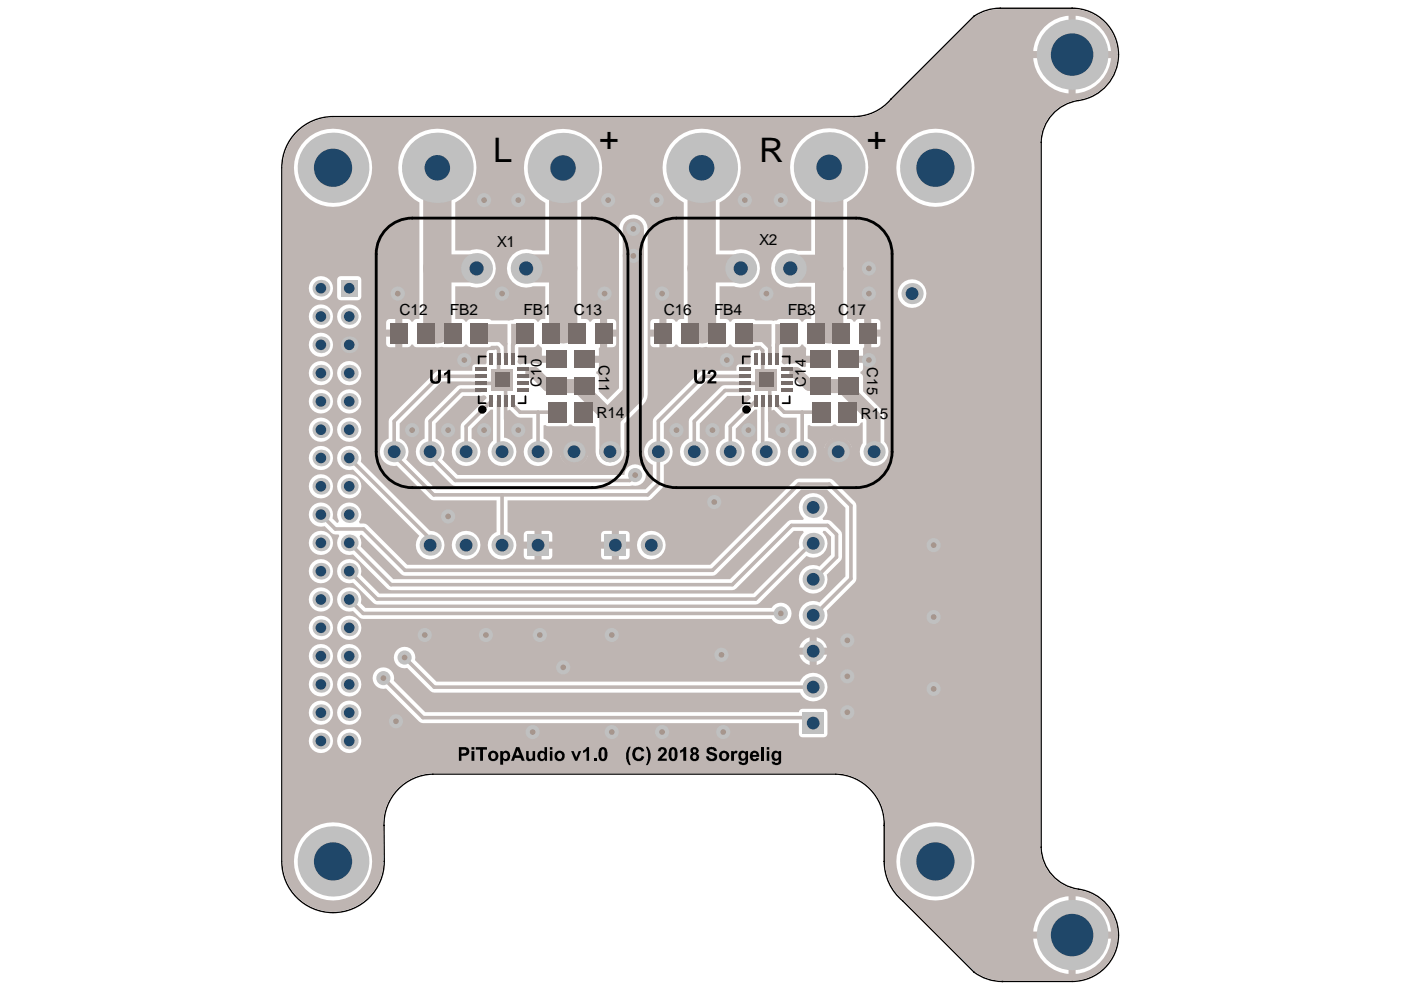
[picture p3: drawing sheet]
<svg xmlns="http://www.w3.org/2000/svg" width="297mm" height="210mm" viewBox="0 0 297 210" stroke-linecap="round" stroke-linejoin="round" font-family="sans-serif">
<defs><g id="words">
<g font-size="7.2">
<text x="104.5" y="34.4">L</text>
<text x="127" y="31.8">+</text>
<text x="160.9" y="34.4">R</text>
<text x="183.8" y="31.8">+</text>
</g>
<g font-size="3.2">
<text x="105.3" y="52.3">X1</text>
<text x="160.9" y="52">X2</text>
<text x="84.7" y="66.8">C12</text>
<text x="95.4" y="66.8">F</text>
<text x="97.4" y="66.8">B2</text>
<text x="111" y="66.8">FB1</text>
<text x="121.7" y="66.8">C13</text>
<text x="140.7" y="66.8">C16</text>
<text x="151.4" y="66.8">F</text>
<text x="153.4" y="66.8">B4</text>
<text x="167" y="66.8">FB3</text>
<text x="177.7" y="66.8">C17</text>
<text x="127" y="77.3" transform="rotate(90 127 77.3)">C11</text>
<text x="183.8" y="77.9" transform="rotate(90 183.8 77.9)">C15</text>
<text x="114.8" y="82.1" transform="rotate(-90 114.8 82.1)">C10</text>
<text x="170.9" y="82.1" transform="rotate(-90 170.9 82.1)">C14</text>
<text x="126.4" y="88.6">R14</text>
<text x="182.4" y="88.9">R15</text>
</g>
</g></defs>
<g fill="none" stroke="#000" stroke-width=".3">
<path d="M206.5 3.5l-17.6 17.5M206.5 3.5h.1M212.1 1.7a10 10 0 0 0-5.6 1.8M212.1 1.7h-.1M212.1 1.7h15.2M227.3 1.7h.1M227.3 1.7a9.8 9.8 0 0 1 9.8 9.9M237.1 11.6h.1M237.1 11.6a9.8 9.8 0 0 1-8.4 9.7M181 24.7h.1M181 24.7h-110.4a10.9 10.9 0 0 0-10.8 10.9v147a10.9 10.9 0 0 0 10.8 10.9 10.9 10.9 0 0 0 10.9-10.9M188.9 21.1a10.3 10.3 0 0 1-7.9 3.6"/>
<path d="M188.9 21v.1M188.9 21h.1M228.7 21.3a9.2 9.2 0 0 0-8 8.9v149.4M228.7 21.3h.1M81.4 175h.1M81.4 175l.1 7.6M91.8 164.1h85.4M91.8 164.1a10.6 10.6 0 0 0-10.4 10.9M91.8 164.1h.1M177.2 164.1h.1M177.2 164.1a10.6 10.6 0 0 1 10.3 10.9M187.5 175v7.6"/>
<path d="M187.5 175h.1M220.7 179.6a9.2 9.2 0 0 0 8 8.9 9.8 9.8 0 0 1 8.4 9.8M220.7 179.6h.1M81.5 182.6h.1M187.5 182.6h.1M187.5 182.6a10.9 10.9 0 0 0 3.9 8.4l15.1 15.1M237.1 198.3h.1M237.1 198.3a9.8 9.8 0 0 1-9.8 9.8M206.5 206.1a9.8 9.8 0 0 0 5.9 2M206.5 206.1h.1M212.4 208.1h.1M212.4 208.1h14.9"/>
<path d="M227.3 208.1h.1"/>
</g>
<g fill="#a6968d">
<circle cx="119.4" cy="141.5" r=".6"/>
<circle cx="95" cy="109.5" r=".6"/>
<circle cx="85.8" cy="139.4" r=".6"/>
<circle cx="134.7" cy="100.7" r=".6"/>
<circle cx="173.9" cy="81.9" r=".6"/>
<circle cx="117.9" cy="81.8" r=".6"/>
<circle cx="117.9" cy="76.3" r=".6"/>
<circle cx="124" cy="76.3" r=".6"/>
<circle cx="173.9" cy="76.3" r=".6"/>
<circle cx="180" cy="76.3" r=".6"/>
<circle cx="184.2" cy="70.6" r=".6"/>
<circle cx="84.3" cy="70.6" r=".6"/>
<circle cx="128.2" cy="70.6" r=".6"/>
<circle cx="140.4" cy="70.6" r=".6"/>
<circle cx="165.5" cy="130.1" r=".6"/>
<circle cx="153.3" cy="155.2" r=".6"/>
<circle cx="134.3" cy="54.2" r=".6"/>
<circle cx="134.3" cy="48.5" r=".6"/>
<circle cx="84" cy="152.9" r=".6"/>
<circle cx="81.3" cy="143.8" r=".6"/>
<circle cx="129.7" cy="134.6" r=".6"/>
<circle cx="114.5" cy="134.6" r=".6"/>
<circle cx="103" cy="134.6" r=".6"/>
<circle cx="90.1" cy="134.6" r=".6"/>
<circle cx="153" cy="138.8" r=".6"/>
<circle cx="184.2" cy="76.3" r=".6"/>
<circle cx="106.4" cy="62.2" r=".6"/>
<circle cx="162.5" cy="62.2" r=".6"/>
<circle cx="112.9" cy="155.2" r=".6"/>
<circle cx="140.4" cy="155.2" r=".6"/>
<circle cx="129.7" cy="155.2" r=".6"/>
<circle cx="106.4" cy="80.5" r=".6"/>
<circle cx="162.5" cy="80.5" r=".6"/>
<circle cx="98.4" cy="76.3" r=".6"/>
<circle cx="87.4" cy="91.2" r=".6"/>
<circle cx="95" cy="91.2" r=".6"/>
<circle cx="102.6" cy="91.2" r=".6"/>
<circle cx="109.9" cy="91.2" r=".6"/>
<circle cx="154.1" cy="76.3" r=".6"/>
<circle cx="143.4" cy="91.2" r=".6"/>
<circle cx="151.1" cy="91.2" r=".6"/>
<circle cx="158.7" cy="91.2" r=".6"/>
<circle cx="165.9" cy="91.2" r=".6"/>
<circle cx="128.2" cy="62.2" r=".6"/>
<circle cx="140.4" cy="62.2" r=".6"/>
<circle cx="102.6" cy="42.4" r=".6"/>
<circle cx="109.9" cy="42.4" r=".6"/>
<circle cx="128.9" cy="42.4" r=".6"/>
<circle cx="139.2" cy="42.4" r=".6"/>
<circle cx="157.9" cy="42.4" r=".6"/>
<circle cx="165.5" cy="42.4" r=".6"/>
<circle cx="197.9" cy="115.6" r=".6"/>
<circle cx="197.9" cy="130.8" r=".6"/>
<circle cx="197.9" cy="146.1" r=".6"/>
<circle cx="179.6" cy="143.4" r=".6"/>
<circle cx="179.6" cy="135.8" r=".6"/>
<circle cx="179.6" cy="151" r=".6"/>
<circle cx="151.4" cy="106.4" r=".6"/>
<circle cx="184.2" cy="56.9" r=".6"/>
<circle cx="184.2" cy="62.2" r=".6"/>
<circle cx="84.3" cy="62.2" r=".6"/>
</g>
<g fill="#beb5b2">
<path d="M109.9 73.6h3.2a.74 .74 0 0 0 .8-.5 1.14 1.14 0 0 1 1 1.2v1.1h3v1.5h-3v.4l-.4 .2a4.1 4.1 0 0 0-2.7-.4l-1.4 .2a.6 .6 0 0 1-.7-.8z"/>
<path d="M108.4 68.7h3v3.8h-2.3v2.7h-.7z"/>
<path d="M102.7 68.7h4.9l-.1 6.2h-.6l-.1-1.4-1.2-1.3h-2.9z"/>
<path d="M158.8 68.7h4.8l-.1 6.1h-.6l-.1-1.5-1.1-1.1h-2.9z"/>
<path d="M164.4 68.7h3v3.8h-2.3v2.3h-.7z"/>
<path d="M165.9 73.6h3.2a.74 .74 0 0 0 .8-.5 1.14 1.14 0 0 1 1 1.2v1.1h3v1.5h-3v.8l-.4 .2a2.87 2.87 0 0 0-2.7-.8l-1.4 .2a.6 .6 0 0 1-.7-.8z"/>
<path d="M63 28a10.6 10.6 0 0 1 7.6-3.1h110.4a10.5 10.5 0 0 0 8-3.7l17.4-17.5a9.3 9.3 0 0 1 5.7-1.8h14.8a9.7 9.7 0 0 1 10 9 9.7 9.7 0 0 1-8.6 10.3 9.3 9.3 0 0 0-7.7 9.4v148.7a9.3 9.3 0 0 0 8.4 9.5 9.7 9.7 0 0 1 7.9 10.3 9.7 9.7 0 0 1-9.6 8.8h-14.9a9 9 0 0 1-6-2.2l-14.9-14.8a10.6 10.6 0 0 1-3.9-8.3v-7.2a10.7 10.7 0 0 0-10.4-11.4h-85.4a10.8 10.8 0 0 0-10.5 11.4v6.9a10.7 10.7 0 0 1-10.5 11 10.7 10.7 0 0 1-10.9-10.7v-147a10.6 10.6 0 0 1 3.1-7.6zM228.1 3.3v7.5h7.4a8.2 8.2 0 0 0-7.4-7.5zM221.4 5.7a8.1 8.1 0 0 0-2.3 5.1h7.5v-7.5a8 8 0 0 0-5.2 2.4zM228.1 12.3v7.5a8.2 8.2 0 0 0 7.4-7.5zM219.1 12.3a8.2 8.2 0 0 0 7.5 7.5v-7.5zM190 35.6a8.3 8.3 0 0 0 16.6 0 8.3 8.3 0 0 0-16.6 0zM62.3 35.6a8.3 8.3 0 0 0 16.6 0 8.3 8.3 0 0 0-16.6 0zM86.9 29.7a8.3 8.3 0 0 0 2 13.2v24.7a1.07 1.07 0 0 0-1.3 .5l-.4 .1a.74 .74 0 0 0-.7-.6h-1.2v6h1.2a.74 .74 0 0 0 .7-.5h.4l.2 .3 .5 .2 4.4 .1 1-.2 4.2 .1 .5-.2 .2-.3h.4a.74 .74 0 0 0 .8 .5h3.8l.6-.3h1.3l.4 .4-.2 .4-.9 .2-1-.1a.61 .61 0 0 0-.6 .6v2.3h-.2v.2h-2.3a.61 .61 0 0 0-.6 .6v.7h-7l-.8 .4-9.6 9.5-.3 .8v3.7a3 3 0 0 0-1.7 3.6 3 3 0 0 0 3.4 2.1l7.4 7.3 13.8 .1v6.7l-.4 .2a3 3 0 0 0-.7 4.6 3 3 0 0 0 4.7-.2 3 3 0 0 0-1.3-4.6v-6.7l30.2-.1 2.9-2.9v-4.6a3 3 0 0 0 1.9-2.7 3 3 0 0 0-1.9-2.8v-3.2l8.9-8.9h6.4v.7h-2.3l-.8 .4-6.5 6.5-.4 .8v3.7l-.3 .1a3 3 0 0 0-.8 4.7 3 3 0 0 0 4.7-.3 3 3 0 0 0-1.2-4.5v-3.2l5.8-5.9h3.8l.7-.1 .3 .2 .2 .4-5.4 5.6-.1 3-.4 .1a3 3 0 0 0-.8 4.7 3 3 0 0 0 4.8-.3 3 3 0 0 0-1.3-4.5v-2.1l4-4.1h.5v6.6a3 3 0 0 0 .2 4.8 3 3 0 0 0 4.6-1.3 3 3 0 0 0-2.4-4.1v-5.8l1.2-.2 1.7 1.7 3.1 .1v4.4l-.3 .1a3 3 0 0 0-.8 4.7 3 3 0 0 0 4.7-.3 3 3 0 0 0-1.3-4.5v-2.8l.4-.1 .6 .3h3.9l.7-.4h.4l.6 .4h3.9a.74 .74 0 0 0 .7-.7l.5-.1v4.4a3 3 0 0 0 .5 4.1 3 3 0 0 0 4.2-.3 3 3 0 0 0-.1-4.2l-.1-5.8-.6-1-3.8-3.8v-3.1a.74 .74 0 0 0-.6-.7v-.4l.5-.4 .1-1.5h-3v-1.5h3l-.1-1.4 .3-.4v-6l-1.4 .1-.5 .5h-.4a.74 .74 0 0 0-.7-.6h-.6v-24.8l1.1-.6a8.3 8.3 0 0 0 1-12.6 8.3 8.3 0 0 0-12.6 1 8.3 8.3 0 0 0 2.9 12.2v10.4h-2.9a4.1 4.1 0 0 0-5.6 3.5 4.1 4.1 0 0 0 5.3 4.1h3.2v6.8l-1.3 .1-.4 .5h-.4a.74 .74 0 0 0-.8-.6h-3.8l-.6 .3-.7 .2-.4-.2h-3.4l-.6-.3h-3.8a.74 .74 0 0 0-.8 .6h-.4l-.4-.5-1.6-.1v-6.9h3.1a4.1 4.1 0 0 0 5.4-3.8 4.1 4.1 0 0 0-5.4-3.8h-3.1v-10.2a8.3 8.3 0 0 0 2.6-12.6 8.3 8.3 0 0 0-12.9 0 8.3 8.3 0 0 0 2.7 12.6v24.7l-1 .1-.4 .5h-.4a.74 .74 0 0 0-.7-.6h-1.2v6h1.2a.74 .74 0 0 0 .7-.5h.4l.2 .3 .5 .2h9.6a.74 .74 0 0 0 .7-.5h.4l.2 .3 .6 .2h3.8l.6-.3h1l.4 .4-.2 .4-.6 .2-1-.1-.5 .2-.1 .4v2.3h-.2v.2h-2.5l-.3 .3-.1 1h-7l-.8 .4-9.5 9.5-.4 .8v3.7l-.3 .1a3 3 0 0 0-1.6 2.9 3 3 0 0 0 1.9 2.5v3.7l-1.6 1.6h-44.4l-6.3-6.4a2.98 2.98 0 0 0-1.4-4.4v-3.2l8.9-8.9h6.4v.7h-2.3l-.8 .4-6.5 6.5-.4 .8v3.7l-.3 .1a3 3 0 0 0-1.4 3.7 3 3 0 0 0 3.5 1.9l3.9 4 .8 .3h37l.5-.1a2.28 2.28 0 0 0 2.9-1.7 2.28 2.28 0 0 0-2-2.7 2.28 2.28 0 0 0-2.5 2.2h-35.4l-3.3-3.3a2.98 2.98 0 0 0-1.3-4.4v-3.2l5.8-5.9h3.7l.8-.1 .3 .2 .2 .4-5.5 5.6v3l-.4 .1a3 3 0 0 0-.8 4.7 3 3 0 0 0 4.8-.3 3 3 0 0 0-1.3-4.5v-2.1l4-4.1h.5v6.6a3 3 0 0 0 .2 4.8 3 3 0 0 0 4.6-1.3 3 3 0 0 0-2.4-4.1v-5.8l1.2-.2 1.7 1.7 3.1 .1v4.4l-.3 .1a3 3 0 0 0-.8 4.7 3 3 0 0 0 4.7-.3 3 3 0 0 0-1.3-4.5v-2.8l.4-.1 .6 .3h3.9l.7-.4h.3l.7 .4 4.1-.1 .4 .3v5.1a3 3 0 0 0 3 3.1 3 3 0 0 0 3.1-3v-6l4-4.1 .5-.6 .4-1.5-.1-35.9a3 3 0 0 0-3.3-2.2 3 3 0 0 0-2.7 3v33.8l-2.4 2.5-1.8-1.8v-3.1l-.2-.5-.4-.2v-.4a.74 .74 0 0 0 .6-.7v-1.2h-3v-1.5h3l-.1-1.4 .3-.4v-6h-1.1a.74 .74 0 0 0-.8 .6h-.4l-.4-.5-1.3-.1v-24.6l1-.7a8.3 8.3 0 0 0 1-12.5 8.3 8.3 0 0 0-12.5 .9 8.3 8.3 0 0 0 2.9 12.3v10.1h-2.7a4.1 4.1 0 0 0-5.4 3.8 4.1 4.1 0 0 0 5.4 3.8h2.7v6.9a1.07 1.07 0 0 0-1.3 .5l-.4 .1a.74 .74 0 0 0-.8-.6h-3.8l-1.4 .4-3.7-.1-.6-.3h-3.8l-.6 .3-.2 .3h-.4a.74 .74 0 0 0-.7-.6h-1.4v-6.9h3.2l.3 .1a4.1 4.1 0 0 0 5.1-4.1 4.1 4.1 0 0 0-5.4-3.6h-3.2v-10.2a8.3 8.3 0 0 0 2.9-12.2 8.3 8.3 0 0 0-12.5-1zM71.7 58.8l-.2 .5v3.6a.78 .78 0 0 0 .8 .8h3.5a.78 .78 0 0 0 .8-.8v-3.6a.78 .78 0 0 0-.8-.8h-3.5zM65.5 61.1a2.57 2.57 0 0 0 5.1 0 2.57 2.57 0 0 0-5.1 0zM190.3 62.3a3 3 0 0 0 6.1 0 3 3 0 0 0-6.1 0zM71.5 67.1a2.57 2.57 0 0 0 5.1 0 2.57 2.57 0 0 0-5.1 0zM65.5 67.1a2.57 2.57 0 0 0 5.1 0 2.57 2.57 0 0 0-5.1 0zM184.7 67.6v2.3h2v-1.5a.78 .78 0 0 0-.8-.8zM128.7 67.6v2.3h2v-1.5a.78 .78 0 0 0-.8-.8zM138.1 67.9l-.2 .5v1.5h1.9v-2.3h-1.2zM82.1 67.9l-.2 .5v1.5h1.9v-2.3h-1.2zM74.8 70.7v1.7h1.7a2.48 2.48 0 0 0-1.7-1.7zM72.2 71.3l-.6 1.1h1.7v-1.7zM184.7 71.4v2.2h1.2a.78 .78 0 0 0 .8-.8v-1.4zM137.9 71.4v1.4a.78 .78 0 0 0 .7 .8h1.2v-2.2zM128.7 71.4v2.2h1.2a.78 .78 0 0 0 .8-.8v-1.4zM81.9 71.4v1.4a.78 .78 0 0 0 .7 .8h1.2v-2.2zM74.8 73.9v1.7a2.48 2.48 0 0 0 1.7-1.7zM71.6 73.9a2.48 2.48 0 0 0 1.7 1.7v-1.7zM65.5 73.1a2.57 2.57 0 0 0 5.1 0 2.57 2.57 0 0 0-5.1 0zM71.5 79.1a2.57 2.57 0 0 0 5.1 0 2.57 2.57 0 0 0-5.1 0zM65.5 79.1a2.57 2.57 0 0 0 5.1 0 2.57 2.57 0 0 0-5.1 0zM71.5 85.1a2.57 2.57 0 0 0 5.1 0 2.57 2.57 0 0 0-5.1 0zM65.5 85.1a2.57 2.57 0 0 0 5.1 0 2.57 2.57 0 0 0-5.1 0zM71.5 91.1a2.57 2.57 0 0 0 5.1 0 2.57 2.57 0 0 0-5.1 0zM65.5 91.1a2.57 2.57 0 0 0 5.1 0 2.57 2.57 0 0 0-5.1 0zM122.4 92.8v2.2h2.2a3 3 0 0 0-2.2-2.2zM178.5 92.8v2.2h2.1a3 3 0 0 0-2.1-2.2zM119.5 93.6l-.4 .7-.3 .7h2.1v-2.2l-.7 .3zM175.6 93.6l-.5 .7-.3 .7h2.2v-2.2l-.8 .3zM178.5 96.5v2.2a3 3 0 0 0 2.1-2.2zM122.4 96.5v2.2a3 3 0 0 0 2.2-2.2zM174.8 96.5a3 3 0 0 0 2.2 2.2v-2.2zM118.8 96.5a3 3 0 0 0 2.1 2.2v-2.2zM65.5 97.1a2.57 2.57 0 0 0 5.1 0 2.57 2.57 0 0 0-5.1 0zM71.5 103.1a2.57 2.57 0 0 0 5.1 0 2.57 2.57 0 0 0-5.1 0zM65.5 103.1a2.57 2.57 0 0 0 5.1 0 2.57 2.57 0 0 0-5.1 0zM114.8 112.6v2.2h2.3v-1.5a.78 .78 0 0 0-.8-.7zM131.2 112.6v2.2h2.3v-1.5a.78 .78 0 0 0-.8-.7zM127.7 112.8l-.3 .5v1.5h2.3v-2.2h-1.5zM111.3 112.8l-.3 .5v1.5h2.3v-2.2h-1.5zM65.5 115.1a2.57 2.57 0 0 0 5.1 0 2.57 2.57 0 0 0-5.1 0zM131.2 116.3v2.3h1.5a.78 .78 0 0 0 .8-.8v-1.5zM127.4 116.3v1.5a.78 .78 0 0 0 .8 .8h1.5v-2.3zM114.8 116.3v2.3h1.5a.78 .78 0 0 0 .8-.8v-1.5zM111 116.3v1.5a.78 .78 0 0 0 .8 .8h1.5v-2.3zM135.1 115.6a3 3 0 0 0 6 0 3 3 0 0 0-6 0zM95.8 115.6a3.1 3.1 0 0 0 6.1 0 3.1 3.1 0 0 0-6.1 0zM72.2 95.3a2.56 2.56 0 0 0-.4 3.1 2.56 2.56 0 0 0 3 1.1l14.1 14.1a3 3 0 0 0 1 4.7 3 3 0 0 0 4.3-2.1 3 3 0 0 0-3.1-3.6l-14.6-14.7a2.56 2.56 0 0 0-1.1-3 2.56 2.56 0 0 0-3.2 .4zM65.5 121.1a2.57 2.57 0 0 0 5.1 0 2.57 2.57 0 0 0-5.1 0zM66.2 107.3a2.56 2.56 0 0 0-.4 3.1 2.56 2.56 0 0 0 3 1.1l1.5 1.5 .3 .2 1.2 .1 .1 .4a2.55 2.55 0 0 0 .1 2.9 2.55 2.55 0 0 0 2.8 .9l7.3 7.3 .8 .3h72.4l.8-.3 12.2-12.2h2l.1 .3a2.95 2.95 0 0 0-.9 3.2l-9.8 9.7h-79.3l-3.9-3.9a2.56 2.56 0 0 0-2.2-3.3 2.56 2.56 0 0 0-2.8 2.8 2.56 2.56 0 0 0 3.3 2.1l4.3 4.3 .9 .4h80.2l.8-.4 10-9.9a3 3 0 0 0 3.9-1 3 3 0 0 0-.5-4l.1-.3h.5l1.2 1.2v3.8l-2.5 2.5a3 3 0 0 0-4.3 2.1 3 3 0 0 0 3.2 3.7 3 3 0 0 0 2.7-4l3.1-3.3 .1-5.3-.3-.8-1.9-1.9-.8-.4h-1l-.1-.3a3 3 0 0 0 .2-4.4 3 3 0 0 0-4.4 0 3 3 0 0 0 .2 4.4l-.1 .3h-2.5l-.8 .4-12.2 12.2h-71.4l-6.9-6.9a2.44 2.44 0 0 0-.3-2.1l.2-.4h.3l8.3 8.3 .9 .4h65.2l.8-.4 17.9-17.9h5.6l3.8 3.9v14.5l-5.5 5.5a3 3 0 0 0-4.3 2.2 3 3 0 0 0 3.2 3.6 3 3 0 0 0 2.7-4l5.9-6 .4-.8-.1-15.9-4.8-5-.9-.3h-6.4l-.9 .3-17.9 18h-64.3l-8.4-8.5-.4-.2-1.2-.1-.2-.4a2.56 2.56 0 0 0-2-4.1 2.56 2.56 0 0 0-2.2 3.9l-.2 .4-.3 .1-.9-1a2.56 2.56 0 0 0-1.1-3 2.56 2.56 0 0 0-3.2 .4zM65.5 127.1a2.57 2.57 0 0 0 5.1 0 2.57 2.57 0 0 0-5.1 0zM72.2 125.3a2.56 2.56 0 0 0-.4 3.1 2.56 2.56 0 0 0 3 1.1l1.4 1.4 .8 .3h86.6a2.28 2.28 0 0 0 3.4 .6 2.28 2.28 0 0 0 0-3.5 2.28 2.28 0 0 0-3.4 .6h-86.1l-1-1a2.56 2.56 0 0 0-1.1-3 2.56 2.56 0 0 0-3.2 .4zM71.5 133.1a2.57 2.57 0 0 0 5.1 0 2.57 2.57 0 0 0-5.1 0zM65.5 133.1a2.57 2.57 0 0 0 5.1 0 2.57 2.57 0 0 0-5.1 0zM173.2 135.1v2.2h2.1a3 3 0 0 0-2.1-2.2zM170.3 135.9l-.5 .6-.3 .8h2.2v-2.2l-.8 .3zM173.2 138.8v2.2a3 3 0 0 0 2.1-2.2zM169.5 138.8a3 3 0 0 0 2.2 2.2v-2.2zM71.5 139.1a2.57 2.57 0 0 0 5.1 0 2.57 2.57 0 0 0-5.1 0zM65.5 139.1a2.57 2.57 0 0 0 5.1 0 2.57 2.57 0 0 0-5.1 0zM71.5 145.1a2.57 2.57 0 0 0 5.1 0 2.57 2.57 0 0 0-5.1 0zM65.5 145.1a2.57 2.57 0 0 0 5.1 0 2.57 2.57 0 0 0-5.1 0zM84.2 137.8a2.28 2.28 0 0 0-.4 2.7 2.28 2.28 0 0 0 2.5 1.1l4.9 4.9 .9 .4h77.5a3 3 0 0 0 4.7 1.2 3 3 0 0 0 0-4.8 3 3 0 0 0-4.7 1.2h-77.1l-4.5-4.5a2.28 2.28 0 0 0-1.1-2.6 2.28 2.28 0 0 0-2.7 .4zM71.5 151.1a2.57 2.57 0 0 0 5.1 0 2.57 2.57 0 0 0-5.1 0zM65.5 151.1a2.57 2.57 0 0 0 5.1 0 2.57 2.57 0 0 0-5.1 0zM79.7 142.2a2.28 2.28 0 0 0-.4 2.7 2.28 2.28 0 0 0 2.5 1.1l7 7 .9 .3h79.7v2.3a.78 .78 0 0 0 .8 .7h4.5a.78 .78 0 0 0 .7-.7v-4.5a.78 .78 0 0 0-.7-.8h-4.5a.76 .76 0 0 0-.8 .7h-79.2l-6.7-6.7a2.28 2.28 0 0 0-1.1-2.5 2.28 2.28 0 0 0-2.7 .4zM71.5 157.1a2.57 2.57 0 0 0 5.1 0 2.57 2.57 0 0 0-5.1 0zM65.5 157.1a2.57 2.57 0 0 0 5.1 0 2.57 2.57 0 0 0-5.1 0zM190 182.6a8.3 8.3 0 0 0 16.6 0 8.3 8.3 0 0 0-16.6 0zM62.3 182.6a8.3 8.3 0 0 0 16.6 0 8.3 8.3 0 0 0-16.6 0zM228.1 190v7.5h7.4a8.2 8.2 0 0 0-7.4-7.5zM221.4 192.4a8.1 8.1 0 0 0-2.3 5.1h7.5v-7.5a8 8 0 0 0-5.2 2.4zM228.1 199v7.5a8.2 8.2 0 0 0 7.4-7.5zM219.1 199a8.2 8.2 0 0 0 7.5 7.5v-7.5z"/>
</g>
<g fill="none" stroke="#beb5b2" stroke-width=".76">
<path d="M175.8 35.6h.1M105.3 73.7l.3 .2M105.7 74.1v1.9M106.4 72.2l.8 .7v3.1M108.7 73.1v2.9M111 78.3h.8M111 79.8h.8M161.4 74.1l.3 .2v1.7M161.7 72.2l1.5 1.5v2.3M164.7 73.1v2.9M167 78.3h.8M167 79.8h.8"/>
<path d="M107.2 85v3.9M108.7 85v.8M153.7 82.8h4.3M164.7 85v.8M166.3 87.4h3.8M68 109.1l3.1 3.1M106.4 114.8l.8 .8M139.6 102.7l-2.3 2.2M74 127.1l3 3M172.4 130.1h.6M172.4 122.4h.6M171.6 152.2l.8 .7"/>
</g>
<path d="M112.5 79h.8M168.6 79l.3 .1" fill="none" stroke="#beb5b2" stroke-width="2.4"/>
<path d="M150.3 81.3h.1M173.9 81.8v.1" fill="none" stroke="#beb5b2" stroke-width="1.5"/>
<circle cx="175.8" cy="35.6" r=".38" fill="#beb5b2"/>
<g fill="none" stroke="#beb5b2" stroke-width=".76">
<path d="M119.4 35.6v6M177.6 35.2l-1.8 .4M101.7 70.6l1.5 1.6h3.2M101.9 79.8h-8.8l-9.5 9.5v7.2l8.4 8.4h45.3M105.7 76v3.8M111.2 70.6l-2.5 2.5M111.8 78.3a.75 .75 0 0 1 .7 .8 .75 .75 0 0 1-.7 .7M157.7 70.6l1.5 1.6h2.5M158 79.8h-8.9l-9.5 9.5v13.4M161.7 76v3.8M167.2 70.6l-2.5 2.5M167.8 78.3a.75 .75 0 0 1 .8 .8 .75 .75 0 0 1-.8 .7"/>
<path d="M74 97.1l18 17.9v.6M84.3 82.8v.8M93.9 81.3h11.8M101.9 82.8h-4.2l-6.5 6.5v7.2l5.3 5.4h37l1.2-1.2M104.2 85l-5.4 5.4v5.4l-.4 .4M105.7 85v10a.75 .75 0 0 0 .7 .8l-.1 .1M107.2 81.3v3.7M108.7 85.8l1.6 1.6h7.8M114.1 87.4v8.4M150.3 81.3h11.4M153.7 82.8l-6.5 6.5v6.5M160.2 85l-5.4 5.4v5.4"/>
<path d="M161.7 85v10a.75 .75 0 0 0 .8 .8l.2 .2M163.2 81.3v7.9M164.7 85.8l1.6 1.6M174.1 87.4h-4v8.4M71.1 112.2h6l8.8 8.7h65.2l18.3-18.3h6.4l4.6 4.6v15.5l-7.4 7.4M74 115.1l8.9 8.9h72.4l12.5-12.6h7.7l1.9 1.9v4.8l-4.4 4.3M106.4 104.9v9.9M172.4 114.8l-12.2 12.2h-80.2l-6-5.9M77 130.1h88.5M85.8 139.4l6.3 6.3h80.3M81.3 143.8l8.4 8.4h81.9"/>
</g>
<path d="M117.9 81.9h4.7l6.7 6.6v7.3M173.9 81.9h4.7l6.6 6.5v7.4" fill="none" stroke="#beb5b2" stroke-width="3"/>
<g fill="none" stroke="#beb5b2" stroke-width="6">
<path d="M92.7 35.6v34.3M119.4 35.5v.1M148.8 36v29M175.8 35.6h.1M175.8 36.3v33.6M92.7 56.9h8.3M111.6 56.9h7.8M119.4 41.6v28.3M148.8 56.9h8.3M167.5 57h8.3M74 73.1v.2M148.8 65.1v4.8"/>
<path d="M121.7 95v1M177.7 95.6v1.7"/>
</g>
<path d="M101.1 57.9l-1.2 .1M113.3 79l2.8 2.8h1.8M168.9 79.1l2.6 2.6h.5" fill="none" stroke="#beb5b2" stroke-width="2.4"/>
<path d="M122.6 81.9h1.4M129.2 95.8h.1" fill="none" stroke="#beb5b2" stroke-width="1.8"/>
<path d="M134.3 48.5v35.1l-5 4.9v7.3M129.3 95.8h.1" fill="none" stroke="#beb5b2" stroke-width="4.5"/>
<circle cx="119.4" cy="141.5" r="1.5" fill="#c0c0c0"/>
<circle cx="119.4" cy="141.5" r=".6" fill="#a6968d"/>
<circle cx="95" cy="109.5" r="1.5" fill="#c0c0c0"/>
<circle cx="95" cy="109.5" r=".6" fill="#a6968d"/>
<circle cx="85.8" cy="139.4" r="1.5" fill="#c0c0c0"/>
<circle cx="85.8" cy="139.4" r=".6" fill="#a6968d"/>
<circle cx="134.7" cy="100.7" r="1.5" fill="#c0c0c0"/>
<circle cx="134.7" cy="100.7" r=".6" fill="#a6968d"/>
<circle cx="173.9" cy="81.9" r="1.5" fill="#c0c0c0"/>
<circle cx="173.9" cy="81.9" r=".6" fill="#a6968d"/>
<circle cx="117.9" cy="81.8" r="1.5" fill="#c0c0c0"/>
<circle cx="117.9" cy="81.8" r=".6" fill="#a6968d"/>
<circle cx="117.9" cy="76.3" r="1.5" fill="#c0c0c0"/>
<circle cx="117.9" cy="76.3" r=".6" fill="#a6968d"/>
<circle cx="124" cy="76.3" r="1.5" fill="#c0c0c0"/>
<circle cx="124" cy="76.3" r=".6" fill="#a6968d"/>
<circle cx="173.9" cy="76.3" r="1.5" fill="#c0c0c0"/>
<circle cx="173.9" cy="76.3" r=".6" fill="#a6968d"/>
<circle cx="180" cy="76.3" r="1.5" fill="#c0c0c0"/>
<circle cx="180" cy="76.3" r=".6" fill="#a6968d"/>
<circle cx="184.2" cy="70.6" r="1.5" fill="#c0c0c0"/>
<circle cx="184.2" cy="70.6" r=".6" fill="#a6968d"/>
<circle cx="84.3" cy="70.6" r="1.5" fill="#c0c0c0"/>
<circle cx="84.3" cy="70.6" r=".6" fill="#a6968d"/>
<circle cx="128.2" cy="70.6" r="1.5" fill="#c0c0c0"/>
<circle cx="128.2" cy="70.6" r=".6" fill="#a6968d"/>
<circle cx="140.4" cy="70.6" r="1.5" fill="#c0c0c0"/>
<circle cx="140.4" cy="70.6" r=".6" fill="#a6968d"/>
<circle cx="165.5" cy="130.1" r="1.5" fill="#c0c0c0"/>
<circle cx="165.5" cy="130.1" r=".6" fill="#a6968d"/>
<circle cx="153.3" cy="155.2" r="1.5" fill="#c0c0c0"/>
<circle cx="153.3" cy="155.2" r=".6" fill="#a6968d"/>
<circle cx="134.3" cy="54.2" r="1.5" fill="#c0c0c0"/>
<circle cx="134.3" cy="54.2" r=".6" fill="#a6968d"/>
<circle cx="134.3" cy="48.5" r="1.5" fill="#c0c0c0"/>
<circle cx="134.3" cy="48.5" r=".6" fill="#a6968d"/>
<circle cx="84" cy="152.9" r="1.5" fill="#c0c0c0"/>
<circle cx="84" cy="152.9" r=".6" fill="#a6968d"/>
<circle cx="81.3" cy="143.8" r="1.5" fill="#c0c0c0"/>
<circle cx="81.3" cy="143.8" r=".6" fill="#a6968d"/>
<circle cx="129.7" cy="134.6" r="1.5" fill="#c0c0c0"/>
<circle cx="129.7" cy="134.6" r=".6" fill="#a6968d"/>
<circle cx="114.5" cy="134.6" r="1.5" fill="#c0c0c0"/>
<circle cx="114.5" cy="134.6" r=".6" fill="#a6968d"/>
<circle cx="103" cy="134.6" r="1.5" fill="#c0c0c0"/>
<circle cx="103" cy="134.6" r=".6" fill="#a6968d"/>
<circle cx="90.1" cy="134.6" r="1.5" fill="#c0c0c0"/>
<circle cx="90.1" cy="134.6" r=".6" fill="#a6968d"/>
<circle cx="153" cy="138.8" r="1.5" fill="#c0c0c0"/>
<circle cx="153" cy="138.8" r=".6" fill="#a6968d"/>
<circle cx="184.2" cy="76.3" r="1.5" fill="#c0c0c0"/>
<circle cx="184.2" cy="76.3" r=".6" fill="#a6968d"/>
<circle cx="106.4" cy="62.2" r="1.5" fill="#c0c0c0"/>
<circle cx="106.4" cy="62.2" r=".6" fill="#a6968d"/>
<circle cx="162.5" cy="62.2" r="1.5" fill="#c0c0c0"/>
<circle cx="162.5" cy="62.2" r=".6" fill="#a6968d"/>
<circle cx="112.9" cy="155.2" r="1.5" fill="#c0c0c0"/>
<circle cx="112.9" cy="155.2" r=".6" fill="#a6968d"/>
<circle cx="140.4" cy="155.2" r="1.5" fill="#c0c0c0"/>
<circle cx="140.4" cy="155.2" r=".6" fill="#a6968d"/>
<circle cx="129.7" cy="155.2" r="1.5" fill="#c0c0c0"/>
<circle cx="129.7" cy="155.2" r=".6" fill="#a6968d"/>
<circle cx="106.4" cy="80.5" r="1.5" fill="#c0c0c0"/>
<circle cx="106.4" cy="80.5" r=".6" fill="#a6968d"/>
<circle cx="162.5" cy="80.5" r="1.5" fill="#c0c0c0"/>
<circle cx="162.5" cy="80.5" r=".6" fill="#a6968d"/>
<circle cx="98.4" cy="76.3" r="1.5" fill="#c0c0c0"/>
<circle cx="98.4" cy="76.3" r=".6" fill="#a6968d"/>
<circle cx="87.4" cy="91.2" r="1.5" fill="#c0c0c0"/>
<circle cx="87.4" cy="91.2" r=".6" fill="#a6968d"/>
<circle cx="95" cy="91.2" r="1.5" fill="#c0c0c0"/>
<circle cx="95" cy="91.2" r=".6" fill="#a6968d"/>
<circle cx="102.6" cy="91.2" r="1.5" fill="#c0c0c0"/>
<circle cx="102.6" cy="91.2" r=".6" fill="#a6968d"/>
<circle cx="109.9" cy="91.2" r="1.5" fill="#c0c0c0"/>
<circle cx="109.9" cy="91.2" r=".6" fill="#a6968d"/>
<circle cx="154.1" cy="76.3" r="1.5" fill="#c0c0c0"/>
<circle cx="154.1" cy="76.3" r=".6" fill="#a6968d"/>
<circle cx="143.4" cy="91.2" r="1.5" fill="#c0c0c0"/>
<circle cx="143.4" cy="91.2" r=".6" fill="#a6968d"/>
<circle cx="151.1" cy="91.2" r="1.5" fill="#c0c0c0"/>
<circle cx="151.1" cy="91.2" r=".6" fill="#a6968d"/>
<circle cx="158.7" cy="91.2" r="1.5" fill="#c0c0c0"/>
<circle cx="158.7" cy="91.2" r=".6" fill="#a6968d"/>
<circle cx="165.9" cy="91.2" r="1.5" fill="#c0c0c0"/>
<circle cx="165.9" cy="91.2" r=".6" fill="#a6968d"/>
<circle cx="128.2" cy="62.2" r="1.5" fill="#c0c0c0"/>
<circle cx="128.2" cy="62.2" r=".6" fill="#a6968d"/>
<circle cx="140.4" cy="62.2" r="1.5" fill="#c0c0c0"/>
<circle cx="140.4" cy="62.2" r=".6" fill="#a6968d"/>
<circle cx="102.6" cy="42.4" r="1.5" fill="#c0c0c0"/>
<circle cx="102.6" cy="42.4" r=".6" fill="#a6968d"/>
<circle cx="109.9" cy="42.4" r="1.5" fill="#c0c0c0"/>
<circle cx="109.9" cy="42.4" r=".6" fill="#a6968d"/>
<circle cx="128.9" cy="42.4" r="1.5" fill="#c0c0c0"/>
<circle cx="128.9" cy="42.4" r=".6" fill="#a6968d"/>
<circle cx="139.2" cy="42.4" r="1.5" fill="#c0c0c0"/>
<circle cx="139.2" cy="42.4" r=".6" fill="#a6968d"/>
<circle cx="157.9" cy="42.4" r="1.5" fill="#c0c0c0"/>
<circle cx="157.9" cy="42.4" r=".6" fill="#a6968d"/>
<circle cx="165.5" cy="42.4" r="1.5" fill="#c0c0c0"/>
<circle cx="165.5" cy="42.4" r=".6" fill="#a6968d"/>
<circle cx="197.9" cy="115.6" r="1.5" fill="#c0c0c0"/>
<circle cx="197.9" cy="115.6" r=".6" fill="#a6968d"/>
<circle cx="197.9" cy="130.8" r="1.5" fill="#c0c0c0"/>
<circle cx="197.9" cy="130.8" r=".6" fill="#a6968d"/>
<circle cx="197.9" cy="146.1" r="1.5" fill="#c0c0c0"/>
<circle cx="197.9" cy="146.1" r=".6" fill="#a6968d"/>
<circle cx="179.6" cy="143.4" r="1.5" fill="#c0c0c0"/>
<circle cx="179.6" cy="143.4" r=".6" fill="#a6968d"/>
<circle cx="179.6" cy="135.8" r="1.5" fill="#c0c0c0"/>
<circle cx="179.6" cy="135.8" r=".6" fill="#a6968d"/>
<circle cx="179.6" cy="151" r="1.5" fill="#c0c0c0"/>
<circle cx="179.6" cy="151" r=".6" fill="#a6968d"/>
<circle cx="151.4" cy="106.4" r="1.5" fill="#c0c0c0"/>
<circle cx="151.4" cy="106.4" r=".6" fill="#a6968d"/>
<circle cx="184.2" cy="56.9" r="1.5" fill="#c0c0c0"/>
<circle cx="184.2" cy="56.9" r=".6" fill="#a6968d"/>
<circle cx="184.2" cy="62.2" r="1.5" fill="#c0c0c0"/>
<circle cx="184.2" cy="62.2" r=".6" fill="#a6968d"/>
<circle cx="84.3" cy="62.2" r="1.5" fill="#c0c0c0"/>
<circle cx="84.3" cy="62.2" r=".6" fill="#a6968d"/>
<circle cx="88.5" cy="31.3" r=".9" fill="#c0c0c0"/>
<circle cx="88.5" cy="31.3" r=".6" fill="#1f4769"/>
<circle cx="97" cy="31.3" r=".9" fill="#c0c0c0"/>
<circle cx="97" cy="31.3" r=".6" fill="#1f4769"/>
<circle cx="113.4" cy="35.6" r=".9" fill="#c0c0c0"/>
<circle cx="113.4" cy="35.6" r=".6" fill="#1f4769"/>
<circle cx="115.1" cy="31.4" r=".9" fill="#c0c0c0"/>
<circle cx="115.1" cy="31.4" r=".6" fill="#1f4769"/>
<circle cx="119.4" cy="41.6" r=".9" fill="#c0c0c0"/>
<circle cx="119.4" cy="41.6" r=".6" fill="#1f4769"/>
<circle cx="119.4" cy="29.6" r=".9" fill="#c0c0c0"/>
<circle cx="119.4" cy="29.6" r=".6" fill="#1f4769"/>
<circle cx="125.4" cy="35.6" r=".9" fill="#c0c0c0"/>
<circle cx="125.4" cy="35.6" r=".6" fill="#1f4769"/>
<circle cx="123.6" cy="31.4" r=".9" fill="#c0c0c0"/>
<circle cx="123.6" cy="31.4" r=".6" fill="#1f4769"/>
<circle cx="142.8" cy="35.6" r=".9" fill="#c0c0c0"/>
<circle cx="142.8" cy="35.6" r=".6" fill="#1f4769"/>
<circle cx="144.5" cy="31.3" r=".9" fill="#c0c0c0"/>
<circle cx="144.5" cy="31.3" r=".6" fill="#1f4769"/>
<circle cx="148.8" cy="41.6" r=".9" fill="#c0c0c0"/>
<circle cx="148.8" cy="41.6" r=".6" fill="#1f4769"/>
<circle cx="148.8" cy="29.6" r=".9" fill="#c0c0c0"/>
<circle cx="148.8" cy="29.6" r=".6" fill="#1f4769"/>
<circle cx="154.8" cy="35.6" r=".9" fill="#c0c0c0"/>
<circle cx="154.8" cy="35.6" r=".6" fill="#1f4769"/>
<circle cx="169.8" cy="35.5" r=".9" fill="#c0c0c0"/>
<circle cx="169.8" cy="35.5" r=".6" fill="#1f4769"/>
<circle cx="175.8" cy="41.5" r=".9" fill="#c0c0c0"/>
<circle cx="175.8" cy="41.5" r=".6" fill="#1f4769"/>
<circle cx="175.8" cy="29.5" r=".9" fill="#c0c0c0"/>
<circle cx="175.8" cy="29.5" r=".6" fill="#1f4769"/>
<circle cx="181.8" cy="35.5" r=".9" fill="#c0c0c0"/>
<circle cx="181.8" cy="35.5" r=".6" fill="#1f4769"/>
<circle cx="180" cy="31.2" r=".9" fill="#c0c0c0"/>
<circle cx="180" cy="31.2" r=".6" fill="#1f4769"/>
<circle cx="223.1" cy="202.5" r=".9" fill="#c0c0c0"/>
<circle cx="223.1" cy="202.5" r=".6" fill="#1f4769"/>
<circle cx="223.1" cy="194" r=".9" fill="#c0c0c0"/>
<circle cx="223.1" cy="194" r=".6" fill="#1f4769"/>
<circle cx="221.3" cy="11.6" r=".9" fill="#c0c0c0"/>
<circle cx="221.3" cy="11.6" r=".6" fill="#1f4769"/>
<circle cx="223.1" cy="7.3" r=".9" fill="#c0c0c0"/>
<circle cx="223.1" cy="7.3" r=".6" fill="#1f4769"/>
<circle cx="227.3" cy="17.6" r=".9" fill="#c0c0c0"/>
<circle cx="227.3" cy="17.6" r=".6" fill="#1f4769"/>
<circle cx="227.3" cy="5.6" r=".9" fill="#c0c0c0"/>
<circle cx="227.3" cy="5.6" r=".6" fill="#1f4769"/>
<circle cx="233.3" cy="11.6" r=".9" fill="#c0c0c0"/>
<circle cx="233.3" cy="11.6" r=".6" fill="#1f4769"/>
<circle cx="88.5" cy="39.8" r=".9" fill="#c0c0c0"/>
<circle cx="88.5" cy="39.8" r=".6" fill="#1f4769"/>
<circle cx="97" cy="39.8" r=".9" fill="#c0c0c0"/>
<circle cx="97" cy="39.8" r=".6" fill="#1f4769"/>
<circle cx="115.1" cy="39.8" r=".9" fill="#c0c0c0"/>
<circle cx="115.1" cy="39.8" r=".6" fill="#1f4769"/>
<circle cx="123.6" cy="39.8" r=".9" fill="#c0c0c0"/>
<circle cx="123.6" cy="39.8" r=".6" fill="#1f4769"/>
<circle cx="138.1" cy="115.6" r="2.24" fill="#c0c0c0"/>
<circle cx="138.1" cy="115.6" r="1.35" fill="#1f4769"/>
<circle cx="144.5" cy="39.8" r=".9" fill="#c0c0c0"/>
<circle cx="144.5" cy="39.8" r=".6" fill="#1f4769"/>
<circle cx="162.5" cy="95.8" r="2.24" fill="#c0c0c0"/>
<circle cx="162.5" cy="95.8" r="1.35" fill="#1f4769"/>
<circle cx="180" cy="39.7" r=".9" fill="#c0c0c0"/>
<circle cx="180" cy="39.7" r=".6" fill="#1f4769"/>
<circle cx="221.3" cy="198.3" r=".9" fill="#c0c0c0"/>
<circle cx="221.3" cy="198.3" r=".6" fill="#1f4769"/>
<circle cx="223.1" cy="15.8" r=".9" fill="#c0c0c0"/>
<circle cx="223.1" cy="15.8" r=".6" fill="#1f4769"/>
<circle cx="227.3" cy="204.3" r=".9" fill="#c0c0c0"/>
<circle cx="227.3" cy="204.3" r=".6" fill="#1f4769"/>
<circle cx="227.3" cy="192.3" r=".9" fill="#c0c0c0"/>
<circle cx="227.3" cy="192.3" r=".6" fill="#1f4769"/>
<circle cx="233.3" cy="198.3" r=".9" fill="#c0c0c0"/>
<circle cx="233.3" cy="198.3" r=".6" fill="#1f4769"/>
<circle cx="68" cy="79.1" r="1.78" fill="#c0c0c0"/>
<circle cx="68" cy="79.1" r="1.13" fill="#1f4769"/>
<circle cx="68" cy="73.1" r="1.78" fill="#c0c0c0"/>
<circle cx="68" cy="73.1" r="1.13" fill="#1f4769"/>
<circle cx="68" cy="67.1" r="1.78" fill="#c0c0c0"/>
<circle cx="68" cy="67.1" r="1.13" fill="#1f4769"/>
<circle cx="68" cy="61.1" r="1.78" fill="#c0c0c0"/>
<circle cx="68" cy="61.1" r="1.13" fill="#1f4769"/>
<circle cx="74" cy="79.1" r="1.78" fill="#c0c0c0"/>
<circle cx="74" cy="79.1" r="1.13" fill="#1f4769"/>
<circle cx="74" cy="73.1" r="1.78" fill="#c0c0c0"/>
<circle cx="74" cy="73.1" r="1.13" fill="#1f4769"/>
<circle cx="74" cy="67.1" r="1.78" fill="#c0c0c0"/>
<circle cx="74" cy="67.1" r="1.13" fill="#1f4769"/>
<path d="M72.3 59.3h3.5v3.6h-3.5z" fill-rule="evenodd" fill="#c0c0c0"/>
<circle cx="74" cy="61.1" r="1.13" fill="#1f4769"/>
<circle cx="92.7" cy="41.6" r=".9" fill="#c0c0c0"/>
<circle cx="92.7" cy="41.6" r=".6" fill="#1f4769"/>
<circle cx="86.7" cy="35.6" r=".9" fill="#c0c0c0"/>
<circle cx="86.7" cy="35.6" r=".6" fill="#1f4769"/>
<circle cx="92.7" cy="29.6" r=".9" fill="#c0c0c0"/>
<circle cx="92.7" cy="29.6" r=".6" fill="#1f4769"/>
<circle cx="98.7" cy="35.6" r=".9" fill="#c0c0c0"/>
<circle cx="98.7" cy="35.6" r=".6" fill="#1f4769"/>
<circle cx="153" cy="31.3" r=".9" fill="#c0c0c0"/>
<circle cx="153" cy="31.3" r=".6" fill="#1f4769"/>
<path d="M170.2 151.1h4.5v4.5h-4.5z" fill-rule="evenodd" fill="#c0c0c0"/>
<circle cx="172.4" cy="153.3" r="1.35" fill="#1f4769"/>
<circle cx="172.4" cy="122.8" r="2.24" fill="#c0c0c0"/>
<circle cx="172.4" cy="122.8" r="1.35" fill="#1f4769"/>
<circle cx="171.6" cy="31.2" r=".9" fill="#c0c0c0"/>
<circle cx="171.6" cy="31.2" r=".6" fill="#1f4769"/>
<circle cx="231.5" cy="202.5" r=".9" fill="#c0c0c0"/>
<circle cx="231.5" cy="202.5" r=".6" fill="#1f4769"/>
<circle cx="231.5" cy="194" r=".9" fill="#c0c0c0"/>
<circle cx="231.5" cy="194" r=".6" fill="#1f4769"/>
<circle cx="231.5" cy="7.3" r=".9" fill="#c0c0c0"/>
<circle cx="231.5" cy="7.3" r=".6" fill="#1f4769"/>
<circle cx="68" cy="157.1" r="1.78" fill="#c0c0c0"/>
<circle cx="68" cy="157.1" r="1.13" fill="#1f4769"/>
<circle cx="68" cy="151.1" r="1.78" fill="#c0c0c0"/>
<circle cx="68" cy="151.1" r="1.13" fill="#1f4769"/>
<circle cx="68" cy="145.1" r="1.78" fill="#c0c0c0"/>
<circle cx="68" cy="145.1" r="1.13" fill="#1f4769"/>
<circle cx="68" cy="139.1" r="1.78" fill="#c0c0c0"/>
<circle cx="68" cy="139.1" r="1.13" fill="#1f4769"/>
<circle cx="68" cy="127.1" r="1.78" fill="#c0c0c0"/>
<circle cx="68" cy="127.1" r="1.13" fill="#1f4769"/>
<circle cx="68" cy="121.1" r="1.78" fill="#c0c0c0"/>
<circle cx="68" cy="121.1" r="1.13" fill="#1f4769"/>
<circle cx="68" cy="115.1" r="1.78" fill="#c0c0c0"/>
<circle cx="68" cy="115.1" r="1.13" fill="#1f4769"/>
<circle cx="68" cy="103.1" r="1.78" fill="#c0c0c0"/>
<circle cx="68" cy="103.1" r="1.13" fill="#1f4769"/>
<circle cx="68" cy="97.1" r="1.78" fill="#c0c0c0"/>
<circle cx="68" cy="97.1" r="1.13" fill="#1f4769"/>
<circle cx="68" cy="91.1" r="1.78" fill="#c0c0c0"/>
<circle cx="68" cy="91.1" r="1.13" fill="#1f4769"/>
<circle cx="74" cy="157.1" r="1.78" fill="#c0c0c0"/>
<circle cx="74" cy="157.1" r="1.13" fill="#1f4769"/>
<circle cx="74" cy="151.1" r="1.78" fill="#c0c0c0"/>
<circle cx="74" cy="151.1" r="1.13" fill="#1f4769"/>
<circle cx="74" cy="145.1" r="1.78" fill="#c0c0c0"/>
<circle cx="74" cy="145.1" r="1.13" fill="#1f4769"/>
<circle cx="74" cy="139.1" r="1.78" fill="#c0c0c0"/>
<circle cx="74" cy="139.1" r="1.13" fill="#1f4769"/>
<circle cx="74" cy="127.1" r="1.78" fill="#c0c0c0"/>
<circle cx="74" cy="127.1" r="1.13" fill="#1f4769"/>
<circle cx="74" cy="121.1" r="1.78" fill="#c0c0c0"/>
<circle cx="74" cy="121.1" r="1.13" fill="#1f4769"/>
<circle cx="74" cy="115.1" r="1.78" fill="#c0c0c0"/>
<circle cx="74" cy="115.1" r="1.13" fill="#1f4769"/>
<circle cx="91.2" cy="115.6" r="2.24" fill="#c0c0c0"/>
<circle cx="91.2" cy="115.6" r="1.35" fill="#1f4769"/>
<circle cx="91.2" cy="95.8" r="2.24" fill="#c0c0c0"/>
<circle cx="91.2" cy="95.8" r="1.35" fill="#1f4769"/>
<circle cx="83.6" cy="95.8" r="2.24" fill="#c0c0c0"/>
<circle cx="83.6" cy="95.8" r="1.35" fill="#1f4769"/>
<circle cx="74" cy="103.1" r="1.78" fill="#c0c0c0"/>
<circle cx="74" cy="103.1" r="1.13" fill="#1f4769"/>
<circle cx="74" cy="97.1" r="1.78" fill="#c0c0c0"/>
<circle cx="74" cy="97.1" r="1.13" fill="#1f4769"/>
<circle cx="74" cy="91.1" r="1.78" fill="#c0c0c0"/>
<circle cx="74" cy="91.1" r="1.13" fill="#1f4769"/>
<path d="M111.8 113.3h4.5v4.5h-4.5z" fill-rule="evenodd" fill="#c0c0c0"/>
<circle cx="114.1" cy="115.6" r="1.35" fill="#1f4769"/>
<circle cx="106.4" cy="115.6" r="2.24" fill="#c0c0c0"/>
<circle cx="106.4" cy="115.6" r="1.35" fill="#1f4769"/>
<circle cx="98.8" cy="115.6" r="2.24" fill="#c0c0c0"/>
<circle cx="98.8" cy="115.6" r="1.35" fill="#1f4769"/>
<circle cx="114.1" cy="95.8" r="2.24" fill="#c0c0c0"/>
<circle cx="114.1" cy="95.8" r="1.35" fill="#1f4769"/>
<circle cx="106.4" cy="95.8" r="2.24" fill="#c0c0c0"/>
<circle cx="106.4" cy="95.8" r="1.35" fill="#1f4769"/>
<circle cx="98.8" cy="95.8" r="2.24" fill="#c0c0c0"/>
<circle cx="98.8" cy="95.8" r="1.35" fill="#1f4769"/>
<circle cx="101" cy="56.9" r="3.3" fill="#c0c0c0"/>
<circle cx="101" cy="56.9" r="1.5" fill="#1f4769"/>
<circle cx="111.6" cy="56.9" r="3.3" fill="#c0c0c0"/>
<circle cx="111.6" cy="56.9" r="1.5" fill="#1f4769"/>
<path d="M128.2 113.3h4.5v4.5h-4.5z" fill-rule="evenodd" fill="#c0c0c0"/>
<circle cx="130.5" cy="115.6" r="1.35" fill="#1f4769"/>
<circle cx="139.6" cy="95.8" r="2.24" fill="#c0c0c0"/>
<circle cx="139.6" cy="95.8" r="1.35" fill="#1f4769"/>
<circle cx="129.3" cy="95.8" r="2.24" fill="#c0c0c0"/>
<circle cx="129.3" cy="95.8" r="1.35" fill="#1f4769"/>
<circle cx="154.8" cy="95.8" r="2.24" fill="#c0c0c0"/>
<circle cx="154.8" cy="95.8" r="1.35" fill="#1f4769"/>
<circle cx="147.2" cy="95.8" r="2.24" fill="#c0c0c0"/>
<circle cx="147.2" cy="95.8" r="1.35" fill="#1f4769"/>
<circle cx="153" cy="39.8" r=".9" fill="#c0c0c0"/>
<circle cx="153" cy="39.8" r=".6" fill="#1f4769"/>
<circle cx="157.1" cy="56.9" r="3.3" fill="#c0c0c0"/>
<circle cx="157" cy="56.9" r="1.5" fill="#1f4769"/>
<circle cx="172.4" cy="138.1" r="2.24" fill="#c0c0c0"/>
<circle cx="172.4" cy="138.1" r="1.35" fill="#1f4769"/>
<circle cx="172.4" cy="145.7" r="2.24" fill="#c0c0c0"/>
<circle cx="172.4" cy="145.7" r="1.35" fill="#1f4769"/>
<circle cx="172.4" cy="130.4" r="2.24" fill="#c0c0c0"/>
<circle cx="172.4" cy="130.4" r="1.35" fill="#1f4769"/>
<circle cx="172.4" cy="115.2" r="2.24" fill="#c0c0c0"/>
<circle cx="172.4" cy="115.2" r="1.35" fill="#1f4769"/>
<circle cx="185.3" cy="95.8" r="2.24" fill="#c0c0c0"/>
<circle cx="185.3" cy="95.8" r="1.35" fill="#1f4769"/>
<circle cx="177.7" cy="95.8" r="2.24" fill="#c0c0c0"/>
<circle cx="177.7" cy="95.8" r="1.35" fill="#1f4769"/>
<circle cx="172.4" cy="107.6" r="2.24" fill="#c0c0c0"/>
<circle cx="172.4" cy="107.6" r="1.35" fill="#1f4769"/>
<circle cx="171.6" cy="39.7" r=".9" fill="#c0c0c0"/>
<circle cx="171.6" cy="39.7" r=".6" fill="#1f4769"/>
<circle cx="227.3" cy="198.3" r="7.5" fill="#c0c0c0"/>
<circle cx="227.3" cy="198.3" r="4.5" fill="#1f4769"/>
<circle cx="231.5" cy="15.8" r=".9" fill="#c0c0c0"/>
<circle cx="231.5" cy="15.8" r=".6" fill="#1f4769"/>
<circle cx="68" cy="133.1" r="1.78" fill="#c0c0c0"/>
<circle cx="68" cy="133.1" r="1.13" fill="#1f4769"/>
<circle cx="68" cy="109.1" r="1.78" fill="#c0c0c0"/>
<circle cx="68" cy="109.1" r="1.13" fill="#1f4769"/>
<circle cx="68" cy="85.1" r="1.78" fill="#c0c0c0"/>
<circle cx="68" cy="85.1" r="1.13" fill="#1f4769"/>
<circle cx="74" cy="133.1" r="1.78" fill="#c0c0c0"/>
<circle cx="74" cy="133.1" r="1.13" fill="#1f4769"/>
<circle cx="74" cy="109.1" r="1.78" fill="#c0c0c0"/>
<circle cx="74" cy="109.1" r="1.13" fill="#1f4769"/>
<circle cx="74" cy="85.1" r="1.78" fill="#c0c0c0"/>
<circle cx="74" cy="85.1" r="1.13" fill="#1f4769"/>
<circle cx="227.3" cy="11.6" r="7.5" fill="#c0c0c0"/>
<circle cx="227.3" cy="11.6" r="4.5" fill="#1f4769"/>
<circle cx="193.4" cy="62.3" r="2.24" fill="#c0c0c0"/>
<circle cx="193.4" cy="62.3" r="1.35" fill="#1f4769"/>
<circle cx="170.1" cy="95.8" r="2.24" fill="#c0c0c0"/>
<circle cx="170.1" cy="95.8" r="1.35" fill="#1f4769"/>
<circle cx="121.7" cy="95.8" r="2.24" fill="#c0c0c0"/>
<circle cx="121.7" cy="95.8" r="1.35" fill="#1f4769"/>
<circle cx="167.6" cy="56.9" r="3.3" fill="#c0c0c0"/>
<circle cx="167.6" cy="56.9" r="1.5" fill="#1f4769"/>
<circle cx="70.6" cy="182.6" r="7.5" fill="#c0c0c0"/>
<circle cx="70.6" cy="182.6" r="4.1" fill="#1f4769"/>
<circle cx="70.6" cy="35.6" r="7.5" fill="#c0c0c0"/>
<circle cx="70.6" cy="35.6" r="4.1" fill="#1f4769"/>
<circle cx="148.8" cy="35.6" r="7.5" fill="#c0c0c0"/>
<circle cx="148.8" cy="35.6" r="2.7" fill="#1f4769"/>
<circle cx="92.7" cy="35.6" r="7.5" fill="#c0c0c0"/>
<circle cx="92.7" cy="35.6" r="2.7" fill="#1f4769"/>
<circle cx="119.4" cy="35.6" r="7.5" fill="#c0c0c0"/>
<circle cx="119.4" cy="35.6" r="2.7" fill="#1f4769"/>
<circle cx="198.3" cy="182.6" r="7.5" fill="#c0c0c0"/>
<circle cx="198.3" cy="182.6" r="4.1" fill="#1f4769"/>
<circle cx="198.3" cy="35.6" r="7.5" fill="#c0c0c0"/>
<circle cx="198.3" cy="35.6" r="4.1" fill="#1f4769"/>
<circle cx="175.8" cy="35.5" r="7.5" fill="#c0c0c0"/>
<circle cx="175.8" cy="35.5" r="2.7" fill="#1f4769"/>
<g fill="#beb5b2">
<path d="M100.7 80.9h2.4v.8h-2.4z" fill-rule="evenodd"/>
<path d="M100.7 79.4h2.4v.8h-2.4z" fill-rule="evenodd"/>
<path d="M100.7 77.9h2.4v.8h-2.4z" fill-rule="evenodd"/>
<path d="M108.3 83.8h.8v2.4h-.8z" fill-rule="evenodd"/>
<path d="M106.8 83.8h.8v2.4h-.8z" fill-rule="evenodd"/>
<path d="M105.3 83.8h.8v2.4h-.8z" fill-rule="evenodd"/>
<path d="M164.3 83.8h.8v2.4h-.8z" fill-rule="evenodd"/>
<path d="M162.8 83.8h.8v2.4h-.8z" fill-rule="evenodd"/>
<path d="M161.3 83.8h.8v2.4h-.8z" fill-rule="evenodd"/>
<path d="M159.8 83.8h.8v2.4h-.8z" fill-rule="evenodd"/>
<path d="M160.2 78.3h4.5v4.5h-4.5z" fill-rule="evenodd"/>
<path d="M165.8 77.9h2.4v.8h-2.4z" fill-rule="evenodd"/>
<path d="M165.8 79.4h2.4v.8h-2.4z" fill-rule="evenodd"/>
<path d="M165.8 80.9h2.4v.8h-2.4z" fill-rule="evenodd"/>
<path d="M94.1 68.4h3.8v4.4h-3.8z" fill-rule="evenodd"/>
<path d="M100.7 82.4h2.4v.8h-2.4z" fill-rule="evenodd"/>
<path d="M99.8 68.4h3.8v4.4h-3.8z" fill-rule="evenodd"/>
<path d="M105.3 74.8h.8v2.4h-.8z" fill-rule="evenodd"/>
<path d="M106.8 74.8h.8v2.4h-.8z" fill-rule="evenodd"/>
<path d="M108.3 74.8h.8v2.4h-.8z" fill-rule="evenodd"/>
<path d="M159.8 74.8h.8v2.4h-.8z" fill-rule="evenodd"/>
<path d="M161.3 74.8h.8v2.4h-.8z" fill-rule="evenodd"/>
<path d="M162.8 74.8h.8v2.4h-.8z" fill-rule="evenodd"/>
<path d="M164.3 74.8h.8v2.4h-.8z" fill-rule="evenodd"/>
<path d="M165.8 82.4h2.4v.8h-2.4z" fill-rule="evenodd"/>
<path d="M165.3 68.4h3.8v4.4h-3.8z" fill-rule="evenodd"/>
<path d="M171.7 79.9h4.4v3.8h-4.4z" fill-rule="evenodd"/>
<path d="M171.7 74.3h4.4v3.8h-4.4z" fill-rule="evenodd"/>
<path d="M177.8 79.9h4.4v3.8h-4.4z" fill-rule="evenodd"/>
<path d="M177.8 74.3h4.4v3.8h-4.4z" fill-rule="evenodd"/>
<path d="M172.2 85.2h3.9v4.4h-3.9z" fill-rule="evenodd"/>
<path d="M177.8 85.2h3.9v4.4h-3.9z" fill-rule="evenodd"/>
<path d="M103.8 83.8h.8v2.4h-.8z" fill-rule="evenodd"/>
<path d="M109.8 77.9h2.4v.8h-2.4z" fill-rule="evenodd"/>
<path d="M109.8 79.4h2.4v.8h-2.4z" fill-rule="evenodd"/>
<path d="M109.8 80.9h2.4v.8h-2.4z" fill-rule="evenodd"/>
<path d="M104.2 78.3h4.5v4.5h-4.5z" fill-rule="evenodd"/>
<path d="M156.7 80.9h2.5v.8h-2.5z" fill-rule="evenodd"/>
<path d="M156.7 79.4h2.5v.8h-2.5z" fill-rule="evenodd"/>
<path d="M156.7 77.9h2.5v.8h-2.5z" fill-rule="evenodd"/>
<path d="M88.3 68.4h3.8v4.4h-3.8z" fill-rule="evenodd"/>
<path d="M82.6 68.4h3.9v4.4h-3.9z" fill-rule="evenodd"/>
<path d="M103.8 74.8h.8v2.4h-.8z" fill-rule="evenodd"/>
<path d="M109.8 82.4h2.4v.8h-2.4z" fill-rule="evenodd"/>
<path d="M115 68.4h3.8v4.4h-3.8z" fill-rule="evenodd"/>
<path d="M109.3 68.4h3.8v4.4h-3.8z" fill-rule="evenodd"/>
<path d="M138.6 68.4h3.9v4.4h-3.9z" fill-rule="evenodd"/>
<path d="M120.4 68.4h3.8v4.4h-3.8z" fill-rule="evenodd"/>
<path d="M126.1 68.4h3.8v4.4h-3.8z" fill-rule="evenodd"/>
<path d="M121.8 79.9h4.4v3.8h-4.4z" fill-rule="evenodd"/>
<path d="M121.8 74.3h4.4v3.8h-4.4z" fill-rule="evenodd"/>
<path d="M156.7 82.4h2.5v.8h-2.5z" fill-rule="evenodd"/>
<path d="M144.3 68.4h3.8v4.4h-3.8z" fill-rule="evenodd"/>
<path d="M150.1 68.4h3.8v4.4h-3.8z" fill-rule="evenodd"/>
<path d="M155.8 68.4h3.8v4.4h-3.8z" fill-rule="evenodd"/>
<path d="M176.4 68.4h3.8v4.4h-3.8z" fill-rule="evenodd"/>
<path d="M182.1 68.4h3.8v4.4h-3.8z" fill-rule="evenodd"/>
<path d="M171 68.4h3.8v4.4h-3.8z" fill-rule="evenodd"/>
<path d="M121.8 85.2h3.9v4.4h-3.9z" fill-rule="evenodd"/>
<path d="M115.7 79.9h4.4v3.8h-4.4z" fill-rule="evenodd"/>
<path d="M115.7 74.3h4.4v3.8h-4.4z" fill-rule="evenodd"/>
<path d="M116.2 85.2h3.9v4.4h-3.9z" fill-rule="evenodd"/>
</g>
<g fill="#786e6b">
<path d="M104.9 79h3.1v3.1h-3.1z"/>
<path d="M160.9 79h3.1v3.1h-3.1z"/>
</g>
<g fill="#786e6b">
<path d="M100.7 80.9h2.4v.8h-2.4z" fill-rule="evenodd"/>
<path d="M100.7 79.4h2.4v.8h-2.4z" fill-rule="evenodd"/>
<path d="M100.7 77.9h2.4v.8h-2.4z" fill-rule="evenodd"/>
<path d="M108.3 83.8h.8v2.4h-.8z" fill-rule="evenodd"/>
<path d="M106.8 83.8h.8v2.4h-.8z" fill-rule="evenodd"/>
<path d="M105.3 83.8h.8v2.4h-.8z" fill-rule="evenodd"/>
<path d="M164.3 83.8h.8v2.4h-.8z" fill-rule="evenodd"/>
<path d="M162.8 83.8h.8v2.4h-.8z" fill-rule="evenodd"/>
<path d="M161.3 83.8h.8v2.4h-.8z" fill-rule="evenodd"/>
<path d="M159.8 83.8h.8v2.4h-.8z" fill-rule="evenodd"/>
<path d="M165.8 77.9h2.4v.8h-2.4z" fill-rule="evenodd"/>
<path d="M165.8 79.4h2.4v.8h-2.4z" fill-rule="evenodd"/>
<path d="M165.8 80.9h2.4v.8h-2.4z" fill-rule="evenodd"/>
<path d="M94.1 68.4h3.8v4.4h-3.8z" fill-rule="evenodd"/>
<path d="M100.7 82.4h2.4v.8h-2.4z" fill-rule="evenodd"/>
<path d="M99.8 68.4h3.8v4.4h-3.8z" fill-rule="evenodd"/>
<path d="M105.3 74.8h.8v2.4h-.8z" fill-rule="evenodd"/>
<path d="M106.8 74.8h.8v2.4h-.8z" fill-rule="evenodd"/>
<path d="M108.3 74.8h.8v2.4h-.8z" fill-rule="evenodd"/>
<path d="M159.8 74.8h.8v2.4h-.8z" fill-rule="evenodd"/>
<path d="M161.3 74.8h.8v2.4h-.8z" fill-rule="evenodd"/>
<path d="M162.8 74.8h.8v2.4h-.8z" fill-rule="evenodd"/>
<path d="M164.3 74.8h.8v2.4h-.8z" fill-rule="evenodd"/>
<path d="M165.8 82.4h2.4v.8h-2.4z" fill-rule="evenodd"/>
<path d="M165.3 68.4h3.8v4.4h-3.8z" fill-rule="evenodd"/>
<path d="M171.7 79.9h4.4v3.8h-4.4z" fill-rule="evenodd"/>
<path d="M171.7 74.3h4.4v3.8h-4.4z" fill-rule="evenodd"/>
<path d="M177.8 79.9h4.4v3.8h-4.4z" fill-rule="evenodd"/>
<path d="M177.8 74.3h4.4v3.8h-4.4z" fill-rule="evenodd"/>
<path d="M172.2 85.2h3.9v4.4h-3.9z" fill-rule="evenodd"/>
<path d="M177.8 85.2h3.9v4.4h-3.9z" fill-rule="evenodd"/>
<path d="M103.8 83.8h.8v2.4h-.8z" fill-rule="evenodd"/>
<path d="M109.8 77.9h2.4v.8h-2.4z" fill-rule="evenodd"/>
<path d="M109.8 79.4h2.4v.8h-2.4z" fill-rule="evenodd"/>
<path d="M109.8 80.9h2.4v.8h-2.4z" fill-rule="evenodd"/>
<path d="M156.7 80.9h2.5v.8h-2.5z" fill-rule="evenodd"/>
<path d="M156.7 79.4h2.5v.8h-2.5z" fill-rule="evenodd"/>
<path d="M156.7 77.9h2.5v.8h-2.5z" fill-rule="evenodd"/>
<path d="M88.3 68.4h3.8v4.4h-3.8z" fill-rule="evenodd"/>
<path d="M82.6 68.4h3.9v4.4h-3.9z" fill-rule="evenodd"/>
<path d="M103.8 74.8h.8v2.4h-.8z" fill-rule="evenodd"/>
<path d="M109.8 82.4h2.4v.8h-2.4z" fill-rule="evenodd"/>
<path d="M115 68.4h3.8v4.4h-3.8z" fill-rule="evenodd"/>
<path d="M109.3 68.4h3.8v4.4h-3.8z" fill-rule="evenodd"/>
<path d="M138.6 68.4h3.9v4.4h-3.9z" fill-rule="evenodd"/>
<path d="M120.4 68.4h3.8v4.4h-3.8z" fill-rule="evenodd"/>
<path d="M126.1 68.4h3.8v4.4h-3.8z" fill-rule="evenodd"/>
<path d="M121.8 79.9h4.4v3.8h-4.4z" fill-rule="evenodd"/>
<path d="M121.8 74.3h4.4v3.8h-4.4z" fill-rule="evenodd"/>
<path d="M156.7 82.4h2.5v.8h-2.5z" fill-rule="evenodd"/>
<path d="M144.3 68.4h3.8v4.4h-3.8z" fill-rule="evenodd"/>
<path d="M150.1 68.4h3.8v4.4h-3.8z" fill-rule="evenodd"/>
<path d="M155.8 68.4h3.8v4.4h-3.8z" fill-rule="evenodd"/>
<path d="M176.4 68.4h3.8v4.4h-3.8z" fill-rule="evenodd"/>
<path d="M182.1 68.4h3.8v4.4h-3.8z" fill-rule="evenodd"/>
<path d="M171 68.4h3.8v4.4h-3.8z" fill-rule="evenodd"/>
<path d="M121.8 85.2h3.9v4.4h-3.9z" fill-rule="evenodd"/>
<path d="M115.7 79.9h4.4v3.8h-4.4z" fill-rule="evenodd"/>
<path d="M115.7 74.3h4.4v3.8h-4.4z" fill-rule="evenodd"/>
<path d="M116.2 85.2h3.9v4.4h-3.9z" fill-rule="evenodd"/>
</g>
<path d="M103 75.6h-1.5v1.5M109.9 75.6h1.5v1.5M159 75.6h-1.5v1.5M165.9 75.6h1.5v1.5M101.5 84v1.5h1.5M111.4 84v1.5h-1.5M157.5 84v1.5h1.5M167.4 84v1.5h-1.5" fill="none" stroke="#000" stroke-width=".38"/>
<path d="M81.6 48.9a7.6 7.6 0 0 1 5.8-2.7h38.1a7.6 7.6 0 0 1 7.6 7.7v41.9a7.6 7.6 0 0 1-7.6 7.6h-38.1a7.6 7.6 0 0 1-7.6-7.6v-41.9a7.6 7.6 0 0 1 1.8-5zM137.6 48.9a7.6 7.6 0 0 1 5.8-2.7h38.1a7.6 7.6 0 0 1 7.6 7.7v41.9a7.6 7.6 0 0 1-7.6 7.6h-38.1a7.6 7.6 0 0 1-7.6-7.6v-41.9a7.6 7.6 0 0 1 1.8-5z" fill="none" stroke="#000" stroke-width=".6"/>
<g fill="#000">
<path d="M91.2 78.4h.5v1.6a.62 .62 0 0 0 .4 .8 .62 .62 0 0 0 .8-.3v-2.1h.6v2.3l-.5 .6-.8 .1a1.01 1.01 0 0 1-1-1.4zM147.2 78.4h.6v1.6a.64 .64 0 0 0 .5 .9 .64 .64 0 0 0 .6-.9v-1.6h.6v2a1.03 1.03 0 0 1-.6 .9 1.03 1.03 0 0 1-1.1 0 1.16 1.16 0 0 1-.6-1.3zM94.2 79.1l.4-.2 .4-.5h.5v2.9h-.6v-2.1l-.7 .4zM150.2 78.6h.1a.96 .96 0 0 1 1.4 .2 .96 .96 0 0 1-.3 1.4l-.7 .6h1.2v.5h-2l.2-.6 .6-.6a.81 .81 0 0 0 .5-1.2h-.5l-.2 .4-.5-.1zM100.9 158.4h2.3v.5h-.8v2.4h-.6v-2.4h-.9zM111.6 159.2h.5v1a.46 .46 0 0 0 0 .6 .46 .46 0 0 0 .7 0l.1-.2v-1.4h.6v2.1h-.6v-.3a.73 .73 0 0 1-.9 .4 .73 .73 0 0 1-.4-.9zM121.1 159.2h.5l.6 1.5 .5-1.5h.5l-.8 2.1h-.5zM123.6 159.2l.5-.3 .3-.5h.5v2.9h-.5v-2.1l-.8 .4zM125.9 160.8h.5v.5h-.5zM133.3 158.4l.4-.1-.4 1.3v1.4l.4 1.2-.5-.1-.4-1.2v-1.2zM134.4 158.7l.6-.3h.5a1.07 1.07 0 0 1 1.1 .8l-.6 .2a.72 .72 0 0 0-.9-.4 .72 .72 0 0 0-.4 .9 .92 .92 0 0 0 .7 1l.5-.2 .1-.5 .6 .3-.1 .3a1.35 1.35 0 0 1-1.8 .4 1.35 1.35 0 0 1-.6-1.7zM136.9 158.3l.5 .1 .5 1.3v1.5l-.6 1h-.4l.5-1.3v-1.3z"/>
<path d="M139.7 158.6h.1a.96 .96 0 0 1 1.4 .2 .96 .96 0 0 1-.3 1.4l-.6 .6h1.1v.5h-2l.2-.6 .7-.7a.74 .74 0 0 0 .3-1.1h-.5v.4l-.6-.1zM144.2 159.1l.4-.2 .4-.5h.5v2.9h-.6v-2.1l-.7 .4zM149.9 158.7h.1a1.32 1.32 0 0 1 2 .3v.2h-.6a.58 .58 0 0 0-.5-.3 .58 .58 0 0 0-.5 .3l.1 .2 .6 .2a.95 .95 0 0 1 .9 1.1 .95 .95 0 0 1-1.3 .7 1.21 1.21 0 0 1-1-1l.6-.1a.57 .57 0 0 0 .6 .6 .57 .57 0 0 0 .5-.6l-1-.4a.85 .85 0 0 1-.5-1.2zM155 159.2h.6v.4a.52 .52 0 0 1 .8-.4l-.2 .6a.5 .5 0 0 0-.6 .1 .5 .5 0 0 0 0 .6v.8h-.6zM161.4 158.4h.6v2.9h-.6z"/>
<path d="M100 158.4h.6v.5h-.6zM100 159.2h.6v2.1h-.6z"/>
<path d="M106.1 159.2h.5v.4l.1-.1a.82 .82 0 0 1 1-.3 .82 .82 0 0 1 .4 1v.3a.81 .81 0 0 1-.5 .8 .81 .81 0 0 1-.9-.2v1h-.6zM106.8 159.8l-.1 .1a.67 .67 0 0 0 0 .7 .67 .67 0 0 0 .7 .3 .85 .85 0 0 0-.2-1.3z"/>
<path d="M116.6 158.4h.5v.5h-.5zM116.6 159.2h.5v2.1h-.5z"/>
<path d="M127.1 158.7l.3-.1a.82 .82 0 0 1 1-.1 .82 .82 0 0 1 .3 .9v1.1a.92 .92 0 0 1-1 .9 .92 .92 0 0 1-.8-1.1v-.8zM127.6 159l-.1 .9a.66 .66 0 0 0 .4 1l.3-.3v-.8a.73 .73 0 0 0-.5-.9z"/>
<path d="M142.1 158.6h.2a.96 .96 0 0 1 1 .1 .96 .96 0 0 1 .4 .9l-.1 .9a.88 .88 0 0 1-.9 .9 .88 .88 0 0 1-.9-1l-.1-.8zM142.4 159v1a.73 .73 0 0 0 .4 .9l.2-.3v-.7a.66 .66 0 0 0-.4-1z"/>
<path d="M146.5 158.7h.1a.83 .83 0 0 1 1.1-.3 .83 .83 0 0 1 .2 1.2l-.2 .2a.89 .89 0 0 1 .3 1.3 .89 .89 0 0 1-1.3 .1h-.1a.82 .82 0 0 1 .2-1.4 .76 .76 0 0 1-.3-1.1zM146.9 159.2a.4 .4 0 0 0 .8 0 .4 .4 0 0 0-.8 0zM146.9 160.2a.45 .45 0 0 0 .1 .6 .45 .45 0 0 0 .6-.1 .44 .44 0 0 0-.1-.6 .44 .44 0 0 0-.6 .1z"/>
<path d="M162.6 158.4h.5v.5h-.5zM162.6 159.2h.5v2.1h-.5z"/>
<path d="M97.3 158.4h.9a.97 .97 0 0 1 1.3 .9 .97 .97 0 0 1-1.3 .9h-.4v1.1h-.5zM97.8 158.9v.9l.4-.1a.45 .45 0 0 0 .7-.4 .45 .45 0 0 0-.7-.4z"/>
<path d="M103.5 160.3a1.11 1.11 0 0 1 2.2 0 1.11 1.11 0 0 1-2.2 0zM104.2 159.8a.72 .72 0 0 0-.1 .7 .72 .72 0 0 0 .7 .4 .71 .71 0 0 0 .3-.8 .71 .71 0 0 0-.7-.5z"/>
<path d="M109.4 158.4h.7l1.1 2.9h-.6l-.3-.6h-1.1l-.2 .6h-.6zM109.7 159.1l-.4 1.1h.9z"/>
<path d="M114.1 159.6a.85 .85 0 0 1 1.3-.1v-1.1h.6v2.9h-.5l-.1-.3a.86 .86 0 0 1-1 .3 .86 .86 0 0 1-.5-1.1zM114.6 159.8a.71 .71 0 0 0 .5 1.1 .71 .71 0 0 0 .3-.7 .71 .71 0 0 0-.4-.6z"/>
<path d="M117.6 160.3a1.11 1.11 0 0 1 2.2 0 1.11 1.11 0 0 1-2.2 0zM118.3 159.8a.63 .63 0 0 0-.2 .8 .63 .63 0 0 0 .8 .2 .62 .62 0 0 0 .3-.8 .62 .62 0 0 0-.9-.2z"/>
<path d="M152.4 160.3a1.11 1.11 0 0 1 2.2 0 1.11 1.11 0 0 1-2.2 0zM153.1 159.8v.1a.6 .6 0 0 0 0 .8 .6 .6 0 0 0 .8 .1 .67 .67 0 0 0 .1-.8 .67 .67 0 0 0-.7-.3z"/>
<path d="M156.8 159.4a.83 .83 0 0 1 1.3 .2v-.4h.5v2a1.07 1.07 0 0 1-1.7 .9l-.3-.3v-.3h.6a.44 .44 0 0 0 .5 .3 .44 .44 0 0 0 .4-.5l-.1-.3a.9 .9 0 0 1-1.2 .1 .9 .9 0 0 1-.2-1.2zM157.2 159.7v.1a.77 .77 0 0 0 .4 1.1 .66 .66 0 0 0 .5-.7 .66 .66 0 0 0-.6-.6z"/>
<path d="M159.2 159.5h.1a1.02 1.02 0 0 1 1.2-.1 1.02 1.02 0 0 1 .5 1.1h-1.4a.4 .4 0 0 0 .3 .4 .4 .4 0 0 0 .5-.2l.5 .1a1.02 1.02 0 0 1-1.4 .5 1.02 1.02 0 0 1-.4-1.4zM159.7 159.7l-.1 .4h.8l-.2-.5z"/>
<path d="M163.7 159.6a.81 .81 0 0 1 1.4 0v-.4h.5v2a1.01 1.01 0 0 1-.8 1 1.01 1.01 0 0 1-1.2-.7h.7a.27 .27 0 0 0 .2 .3 .27 .27 0 0 0 .3 0l.3-.3v-.5a.89 .89 0 0 1-1.1 .2 .89 .89 0 0 1-.4-1zM164.2 159.8a.64 .64 0 0 0-.1 .7 .64 .64 0 0 0 .6 .3 .64 .64 0 0 0 .4-.7 .64 .64 0 0 0-.7-.5z"/>
</g>
<g fill="none" stroke="#000" stroke-width=".91">
<circle cx="102.2" cy="86.8" r=".42"/>
<circle cx="158.3" cy="86.8" r=".42"/>
</g>
<use href="#words"/>
</svg>
